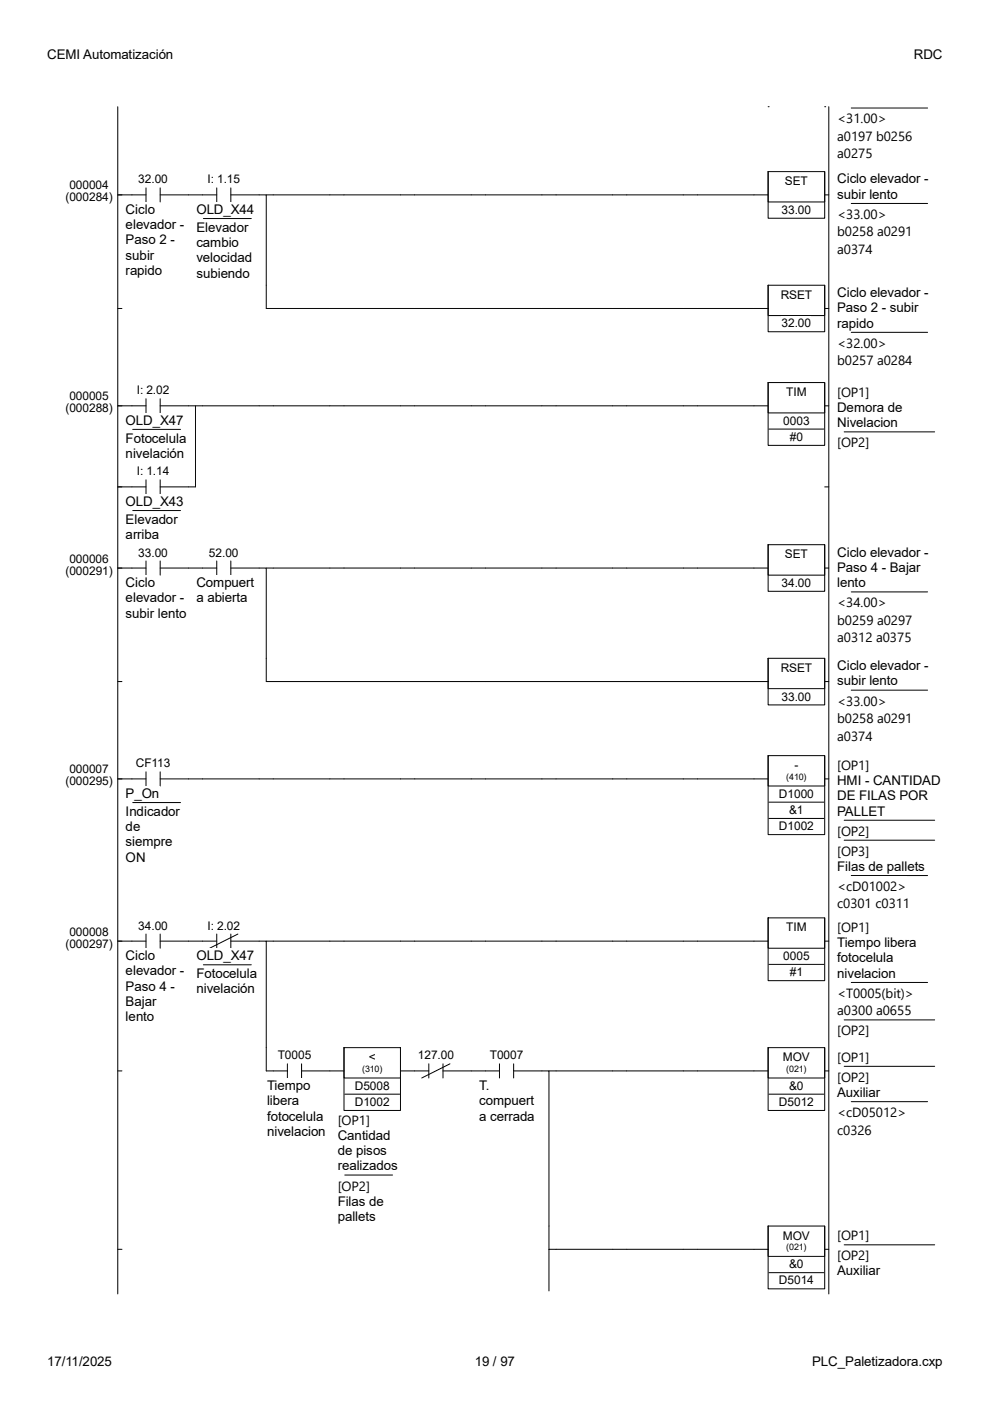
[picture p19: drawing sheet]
<svg xmlns="http://www.w3.org/2000/svg" width="210mm" height="297mm" viewBox="0 0 210 297" stroke-linecap="round" stroke-linejoin="round" font-family="sans-serif">
<defs><g id="words">
<g font-size="2.8">
<text x="10" y="12.5">CEMI Automatización</text>
<text x="193.8" y="12.5">RDC</text>
<text x="177.6" y="26.2">&lt;31.00&gt;</text>
<text x="177.6" y="29.9">a0197 b0256</text>
<text x="177.6" y="33.6">a0275</text>
<text x="177.6" y="38.9">Ciclo elevador -</text>
<text x="26.6" y="45.3">Ciclo</text>
<text x="41.7" y="45.3">OLD_X44</text>
<text x="177.6" y="42.1">subir lento</text>
<text x="177.6" y="46.4">&lt;33.00&gt;</text>
<text x="26.6" y="48.6">elevador -</text>
<text x="26.6" y="51.8">Paso 2 -</text>
<text x="41.7" y="49.1">Elevador</text>
<text x="41.7" y="52.4">cambio</text>
<text x="177.6" y="50.1">b0258 a0291</text>
<text x="177.6" y="53.8">a0374</text>
<text x="26.6" y="55.1">subir</text>
<text x="26.6" y="58.3">rapido</text>
<text x="41.7" y="55.6">velocidad</text>
<text x="41.7" y="58.9">subiendo</text>
<text x="177.6" y="63">Ciclo elevador -</text>
<text x="177.6" y="66.2">Paso 2 - subir</text>
<text x="177.6" y="69.5">rapido</text>
<text x="177.6" y="73.7">&lt;32.00&gt;</text>
<text x="177.6" y="77.4">b0257 a0284</text>
<text x="177.6" y="84.1">[OP1]</text>
<text x="177.6" y="87.3">Demora de</text>
<text x="26.6" y="90.1">OLD_X47</text>
<text x="26.6" y="93.8">Fotocelula</text>
<text x="177.6" y="90.6">Nivelacion</text>
<text x="177.6" y="94.8">[OP2]</text>
<text x="26.6" y="97.1">nivelación</text>
<text x="26.6" y="107.3">OLD_X43</text>
<text x="26.6" y="111">Elevador</text>
<text x="26.6" y="114.3">arriba</text>
<text x="177.6" y="118">Ciclo elevador -</text>
<text x="26.6" y="124.5">Ciclo</text>
<text x="41.7" y="124.5">Compuert</text>
<text x="177.6" y="121.3">Paso 4 - Bajar</text>
<text x="177.6" y="124.5">lento</text>
<text x="26.6" y="127.7">elevador -</text>
<text x="26.6" y="130.9">subir lento</text>
<text x="41.7" y="127.7">a abierta</text>
<text x="177.6" y="128.8">&lt;34.00&gt;</text>
<text x="177.6" y="132.5">b0259 a0297</text>
<text x="177.6" y="136.2">a0312 a0375</text>
<text x="177.6" y="142.1">Ciclo elevador -</text>
<text x="177.6" y="145.3">subir lento</text>
<text x="177.6" y="149.6">&lt;33.00&gt;</text>
<text x="177.6" y="153.3">b0258 a0291</text>
<text x="177.6" y="157">a0374</text>
<text x="177.6" y="163.2">[OP1]</text>
<text x="177.6" y="166.4">HMI - CANTIDAD</text>
<text x="26.6" y="169.2">P_On</text>
<text x="26.6" y="172.9">Indicador</text>
<text x="177.6" y="169.7">DE FILAS POR</text>
<text x="177.6" y="172.9">PALLET</text>
<text x="26.6" y="176.2">de</text>
<text x="26.6" y="179.4">siempre</text>
<text x="177.6" y="177.2">[OP2]</text>
<text x="26.6" y="182.7">ON</text>
<text x="177.6" y="181.4">[OP3]</text>
<text x="177.6" y="184.6">Filas de pallets</text>
<text x="177.6" y="188.9">&lt;cD01002&gt;</text>
<text x="177.6" y="192.6">c0301 c0311</text>
<text x="177.6" y="197.6">[OP1]</text>
<text x="26.6" y="203.6">Ciclo</text>
<text x="41.7" y="203.6">OLD_X47</text>
<text x="177.6" y="200.8">Tiempo libera</text>
<text x="26.6" y="206.8">elevador -</text>
<text x="41.7" y="207.3">Fotocelula</text>
<text x="177.6" y="204.1">fotocelula</text>
<text x="177.6" y="207.3">nivelacion</text>
<text x="26.6" y="210.1">Paso 4 -</text>
<text x="26.6" y="213.3">Bajar</text>
<text x="41.7" y="210.6">nivelación</text>
<text x="177.6" y="211.6">&lt;T0005(bit)&gt;</text>
<text x="177.6" y="215.3">a0300 a0655</text>
<text x="26.6" y="216.5">lento</text>
<text x="177.6" y="219.5">[OP2]</text>
<text x="177.6" y="225.1">[OP1]</text>
<text x="56.6" y="231.1">Tiempo</text>
<text x="101.6" y="231.1">T.</text>
<text x="177.6" y="229.4">[OP2]</text>
<text x="177.6" y="232.6">Auxiliar</text>
<text x="56.6" y="234.3">libera</text>
<text x="56.6" y="237.6">fotocelula</text>
<text x="71.6" y="238.4">[OP1]</text>
<text x="101.6" y="234.3">compuert</text>
<text x="101.6" y="237.6">a cerrada</text>
<text x="177.6" y="236.8">&lt;cD05012&gt;</text>
<text x="56.6" y="240.8">nivelacion</text>
<text x="71.6" y="241.7">Cantidad</text>
<text x="71.6" y="244.9">de pisos</text>
<text x="177.6" y="240.5">c0326</text>
<text x="71.6" y="248.1">realizados</text>
<text x="71.6" y="252.4">[OP2]</text>
<text x="71.6" y="255.6">Filas de</text>
<text x="71.6" y="258.9">pallets</text>
<text x="177.6" y="263">[OP1]</text>
<text x="177.6" y="267.2">[OP2]</text>
<text x="177.6" y="270.4">Auxiliar</text>
<text x="10" y="289.5">17/11/2025</text>
<text x="100.7" y="289.5">19 / 97</text>
<text x="172.3" y="289.5">PLC_Paletizadora.cxp</text>
</g>
<g font-size="2.5">
<text x="14.7" y="40.2">000004</text>
<text x="29.3" y="38.9">32.00</text>
<text x="44" y="38.9">I: 1.15</text>
<text x="166.5" y="39.2">SET</text>
<text x="13.9" y="42.7">(000284)</text>
<text x="165.8" y="45.3">33.00</text>
<text x="165.6" y="63.3">RSET</text>
<text x="165.8" y="69.4">32.00</text>
<text x="29" y="83.6">I: 2.02</text>
<text x="166.8" y="84">TIM</text>
<text x="13.9" y="87.4">(000288)</text>
<text x="14.7" y="84.9">000005</text>
<text x="166.1" y="90">0003</text>
<text x="167.5" y="93.5">#0</text>
<text x="29" y="100.8">I: 1.14</text>
<text x="14.7" y="119.3">000006</text>
<text x="29.3" y="118">33.00</text>
<text x="44.3" y="118">52.00</text>
<text x="166.5" y="118.4">SET</text>
<text x="13.9" y="121.8">(000291)</text>
<text x="165.8" y="124.4">34.00</text>
<text x="165.6" y="142.4">RSET</text>
<text x="165.8" y="148.5">33.00</text>
<text x="13.9" y="166.5">(000295)</text>
<text x="14.7" y="164">000007</text>
<text x="28.8" y="162.7">CF113</text>
<text x="168.5" y="163.1">-</text>
<text x="165.2" y="169.1">D1000</text>
<text x="167.4" y="172.6">&amp;1</text>
<text x="165.2" y="176">D1002</text>
<text x="29.3" y="197.1">34.00</text>
<text x="44" y="197.1">I: 2.02</text>
<text x="166.8" y="197.5">TIM</text>
<text x="13.9" y="200.9">(000297)</text>
<text x="14.7" y="198.4">000008</text>
<text x="166.1" y="203.5">0005</text>
<text x="167.5" y="207">#1</text>
<text x="58.9" y="224.6">T0005</text>
<text x="78.2" y="225">&lt;</text>
<text x="88.6" y="224.6">127.00</text>
<text x="103.9" y="224.6">T0007</text>
<text x="166.1" y="225">MOV</text>
<text x="75.2" y="231.1">D5008</text>
<text x="167.4" y="231.1">&amp;0</text>
<text x="75.2" y="234.5">D1002</text>
<text x="165.2" y="234.5">D5012</text>
<text x="166.1" y="262.8">MOV</text>
<text x="167.4" y="268.9">&amp;0</text>
<text x="165.2" y="272.3">D5014</text>
</g>
<g font-size="1.9">
<text x="166.8" y="165.3">(410)</text>
<text x="76.8" y="227.2">(310)</text>
<text x="166.8" y="227.2">(021)</text>
<text x="166.8" y="265.1">(021)</text>
</g>
</g></defs>
<path d="M25 22.6v251.7M175.8 22.6v251.7M180.6 22.9h16.1" fill="none" stroke="#000" stroke-width=".21"/>
<g fill="#fff">
<path d="M177.6 23.2h11.3v3.7h-11.3z"/>
<path d="M177.6 26.9h16v3.7h-16z"/>
<path d="M177.6 30.6h8.2v3.7h-8.2z"/>
</g>
<path d="M162.9 22.6h.1M174.9 22.6h.1" fill="none" stroke="#000" stroke-width=".21"/>
<g fill="#fff">
<path d="M14.7 37.9h8.4v2.8h-8.4z"/>
<path d="M13.9 40.5h10v2.8h-10z"/>
<path d="M29.3 36.7h6.3v2.8h-6.3z"/>
</g>
<path d="M31 39.8v3M34 39.8v3M28 41.3h3M34 41.3h6" fill="none" stroke="#000" stroke-width=".21"/>
<g fill="#fff">
<path d="M26.6 42.8h7.1v3.2h-7.1z"/>
<path d="M26.6 46.1h12.5v3.1h-12.5z"/>
<path d="M26.6 49.3h11.3v3.2h-11.3z"/>
<path d="M26.6 52.6h6.9v3.1h-6.9z"/>
<path d="M26.6 55.8h7.8v3.2h-7.8z"/>
<path d="M44 36.7h7v2.8h-7z"/>
</g>
<path d="M46 39.8v3M49 39.8v3M43 41.3h3M49 41.3h6" fill="none" stroke="#000" stroke-width=".21"/>
<path d="M41.7 42.8h12.3v3.2h-12.3z" fill="#fff"/>
<path d="M43.1 46.3h10.2" fill="none" stroke="#000" stroke-width=".21"/>
<g fill="#fff">
<path d="M41.7 46.6h11.8v3.2h-11.8z"/>
<path d="M41.7 49.8h9.8v3.2h-9.8z"/>
<path d="M41.7 53.1h12.6v3.1h-12.6z"/>
<path d="M41.7 56.3h11.3v3.2h-11.3z"/>
</g>
<path d="M162.9 36.4h12v6.4h-12zM58 41.3h12M73 41.3h11.9M87.9 41.3h12M103 41.3h11.9M117.9 41.3h12M132.9 41.3h12M147.9 41.3h12" fill="none" stroke="#000" stroke-width=".21"/>
<g fill="#fff">
<path d="M166.5 37h4.9v2.8h-4.9z"/>
<path d="M165.8 43.1h6.3v2.8h-6.3z"/>
<path d="M177.6 36.4h20.2v3.1h-20.2z"/>
<path d="M177.6 39.6h12.9v3.2h-12.9z"/>
</g>
<path d="M180.6 43.1h16.1" fill="none" stroke="#000" stroke-width=".21"/>
<g fill="#fff">
<path d="M177.6 43.4h11.3v3.7h-11.3z"/>
<path d="M177.6 47.1h16v3.7h-16z"/>
<path d="M177.6 50.8h8.2v3.7h-8.2z"/>
</g>
<g fill="none" stroke="#000" stroke-width=".21">
<path d="M162.9 36.4v9.9h12v-9.9M25.9 41.3h-.9h3M40 41.3h3M55 41.3h1.5v19.2M56.5 41.3h1.5M70 41.3h3M84.9 41.3h3M99.9 41.3h3.1M114.9 41.3h3M129.9 41.3h3M144.9 41.3h3M159.9 41.3h3"/>
<path d="M174.9 41.3h.9M58 65.4h12M73 65.4h11.9M87.9 65.4h12M103 65.4h11.9M117.9 65.4h12M132.9 65.4h12M147.9 65.4h12M162.9 60.5h12v6.4h-12z"/>
</g>
<g fill="#fff">
<path d="M165.6 61.1h6.7v2.8h-6.7z"/>
<path d="M165.8 67.2h6.3v2.8h-6.3z"/>
<path d="M177.6 60.5h20.2v3.1h-20.2z"/>
<path d="M177.6 63.7h18v3.2h-18z"/>
<path d="M177.6 67h7.7v3.1h-7.7z"/>
</g>
<path d="M180.6 70.5h16.1" fill="none" stroke="#000" stroke-width=".21"/>
<g fill="#fff">
<path d="M177.6 70.7h11.3v3.7h-11.3z"/>
<path d="M177.6 74.4h16.7v3.7h-16.7z"/>
</g>
<path d="M25 65.4h.9M56.5 60.5v4.9h1.5M70 65.4h3M84.9 65.4h3M99.9 65.4h3.1M114.9 65.4h3M129.9 65.4h3M144.9 65.4h3M159.9 65.4h3M162.9 60.5v9.8h12v-9.8M174.9 65.4h.9" fill="none" stroke="#000" stroke-width=".21"/>
<g fill="#fff">
<path d="M14.7 82.6h8.4v2.8h-8.4z"/>
<path d="M13.9 85.2h10v2.8h-10z"/>
<path d="M29 81.4h7v2.8h-7z"/>
</g>
<path d="M28 86h3M31 84.5v3M34 86h6M34 84.5v3" fill="none" stroke="#000" stroke-width=".21"/>
<path d="M26.6 87.5h12.3v3.2h-12.3z" fill="#fff"/>
<path d="M28.2 91h10.1" fill="none" stroke="#000" stroke-width=".21"/>
<g fill="#fff">
<path d="M26.6 91.3h13v3.2h-13z"/>
<path d="M26.6 94.6h12.5v3.1h-12.5z"/>
</g>
<path d="M43 86h12M58 86h12M73 86h11.9M87.9 86h12M103 86h11.9M117.9 86h12M132.9 86h12M147.9 86h12M162.9 81.1h12v6.4h-12z" fill="none" stroke="#000" stroke-width=".21"/>
<g fill="#fff">
<path d="M166.8 81.7h4.3v2.8h-4.3z"/>
<path d="M166.1 87.8h5.6v2.8h-5.6z"/>
</g>
<path d="M163.1 91h11.6" fill="none" stroke="#000" stroke-width=".21"/>
<g fill="#fff">
<path d="M167.5 91.2h2.8v2.9h-2.8z"/>
<path d="M177.6 81.1h6.8v3.7h-6.8z"/>
<path d="M177.6 84.8h14.6v3.2h-14.6z"/>
<path d="M177.6 88.1h12.9v3.1h-12.9z"/>
</g>
<path d="M179 91.6h19.2" fill="none" stroke="#000" stroke-width=".21"/>
<path d="M177.6 91.8h6.8v3.7h-6.8z" fill="#fff"/>
<g fill="none" stroke="#000" stroke-width=".21">
<path d="M25.9 86h-.9h3M40 86h1.5v12.3M41.5 86h1.5M55 86h3M70 86h3M84.9 86h3M99.9 86h3.1M114.9 86h3M129.9 86h3M144.9 86h3M159.9 86h3M162.9 81.1v13.3h12v-13.3"/>
<path d="M174.9 86h.9"/>
</g>
<path d="M29 98.6h7v2.8h-7z" fill="#fff"/>
<path d="M28 103.2h3M31 101.7v3M34 103.2h6M34 101.7v3" fill="none" stroke="#000" stroke-width=".21"/>
<path d="M26.6 104.7h12.3v3.2h-12.3z" fill="#fff"/>
<path d="M28.2 108.2h10.1" fill="none" stroke="#000" stroke-width=".21"/>
<g fill="#fff">
<path d="M26.6 108.5h11.9v3.2h-11.9z"/>
<path d="M26.6 111.8h7.2v3.1h-7.2z"/>
</g>
<path d="M41.5 98.3v4.9h-1.5M25.9 103.2h-.9h3M174.9 103.2h.9" fill="none" stroke="#000" stroke-width=".21"/>
<g fill="#fff">
<path d="M14.7 117h8.4v2.8h-8.4z"/>
<path d="M13.9 119.6h10v2.8h-10z"/>
<path d="M29.3 115.8h6.3v2.8h-6.3z"/>
</g>
<path d="M31 118.9v3M34 118.9v3M28 120.4h3M34 120.4h6" fill="none" stroke="#000" stroke-width=".21"/>
<g fill="#fff">
<path d="M26.6 121.9h7.1v3.2h-7.1z"/>
<path d="M26.6 125.2h12.5v3.1h-12.5z"/>
<path d="M26.6 128.4h13v3.2h-13z"/>
<path d="M44.3 115.8h6.3v2.8h-6.3z"/>
</g>
<path d="M46 118.9v3M49 118.9v3M43 120.4h3M49 120.4h6" fill="none" stroke="#000" stroke-width=".21"/>
<g fill="#fff">
<path d="M41.7 121.9h12.3v3.2h-12.3z"/>
<path d="M41.7 125.2h10.9v3.1h-10.9z"/>
</g>
<path d="M162.9 115.5h12v6.4h-12zM58 120.4h12M73 120.4h11.9M87.9 120.4h12M103 120.4h11.9M117.9 120.4h12M132.9 120.4h12M147.9 120.4h12" fill="none" stroke="#000" stroke-width=".21"/>
<g fill="#fff">
<path d="M166.5 116.1h4.9v2.8h-4.9z"/>
<path d="M165.8 122.2h6.3v2.8h-6.3z"/>
<path d="M177.6 115.5h20.2v3.1h-20.2z"/>
<path d="M177.6 118.7h18.5v3.2h-18.5z"/>
<path d="M177.6 122h6v3.1h-6z"/>
</g>
<path d="M180.6 125.5h16.1" fill="none" stroke="#000" stroke-width=".21"/>
<g fill="#fff">
<path d="M177.6 125.8h11.3v3.7h-11.3z"/>
<path d="M177.6 129.5h16v3.7h-16z"/>
<path d="M177.6 133.2h16.5v3.7h-16.5z"/>
</g>
<g fill="none" stroke="#000" stroke-width=".21">
<path d="M162.9 115.5v9.9h12v-9.9M25.9 120.4h-.9h3M40 120.4h3M55 120.4h1.5v19.2M56.5 120.4h1.5M70 120.4h3M84.9 120.4h3M99.9 120.4h3.1M114.9 120.4h3M129.9 120.4h3M144.9 120.4h3M159.9 120.4h3"/>
<path d="M162.9 139.6h12v6.4h-12zM174.9 120.4h.9M58 144.5h12M73 144.5h11.9M87.9 144.5h12M103 144.5h11.9M117.9 144.5h12M132.9 144.5h12M147.9 144.5h12"/>
</g>
<g fill="#fff">
<path d="M165.6 140.2h6.7v2.8h-6.7z"/>
<path d="M165.8 146.3h6.3v2.8h-6.3z"/>
<path d="M177.6 139.6h20.2v3.1h-20.2z"/>
<path d="M177.6 142.8h12.9v3.2h-12.9z"/>
</g>
<path d="M180.6 146.3h16.1" fill="none" stroke="#000" stroke-width=".21"/>
<g fill="#fff">
<path d="M177.6 146.6h11.3v3.7h-11.3z"/>
<path d="M177.6 150.3h16v3.7h-16z"/>
<path d="M177.6 154h8.2v3.7h-8.2z"/>
</g>
<path d="M56.5 139.6v4.9h1.5M162.9 139.6v9.9h12v-9.9M25 144.5h.9M70 144.5h3M84.9 144.5h3M99.9 144.5h3.1M114.9 144.5h3M129.9 144.5h3M144.9 144.5h3M159.9 144.5h3M174.9 144.5h.9" fill="none" stroke="#000" stroke-width=".21"/>
<g fill="#fff">
<path d="M14.7 161.7h8.4v2.8h-8.4z"/>
<path d="M13.9 164.3h10v2.8h-10z"/>
<path d="M28.8 160.5h7.4v2.8h-7.4z"/>
</g>
<path d="M28 165.1h3M31 163.6v3M34 165.1h6M34 163.6v3" fill="none" stroke="#000" stroke-width=".21"/>
<path d="M26.6 166.6h7.2v3.2h-7.2z" fill="#fff"/>
<path d="M28.2 170.2h10.1" fill="none" stroke="#000" stroke-width=".21"/>
<g fill="#fff">
<path d="M26.6 170.4h12.3v3.2h-12.3z"/>
<path d="M26.6 173.7h4v3.1h-4z"/>
<path d="M26.6 176.9h10.8v3.2h-10.8z"/>
<path d="M26.6 180.1h4.3v3.2h-4.3z"/>
</g>
<path d="M43 165.1h12M58 165.1h12M73 165.1h11.9M87.9 165.1h12M103 165.1h11.9M117.9 165.1h12M132.9 165.1h12M147.9 165.1h12M162.9 160.2h12v6.4h-12z" fill="none" stroke="#000" stroke-width=".21"/>
<g fill="#fff">
<path d="M168.5 160.8h.9v2.8h-.9z"/>
<path d="M166.8 163.6h4.3v2.2h-4.3z"/>
<path d="M165.2 166.9h7.4v2.8h-7.4z"/>
</g>
<path d="M163.1 170.1h11.6" fill="none" stroke="#000" stroke-width=".21"/>
<path d="M167.4 170.3h3.1v2.9h-3.1z" fill="#fff"/>
<path d="M163.1 173.5h11.6" fill="none" stroke="#000" stroke-width=".21"/>
<g fill="#fff">
<path d="M165.2 173.8h7.4v2.8h-7.4z"/>
<path d="M177.6 160.2h6.8v3.7h-6.8z"/>
<path d="M177.6 163.9h22v3.2h-22z"/>
<path d="M177.6 167.2h20.1v3.1h-20.1z"/>
<path d="M177.6 170.4h10.2v3.1h-10.2z"/>
</g>
<path d="M179 173.9h19.2" fill="none" stroke="#000" stroke-width=".21"/>
<path d="M177.6 174.2h6.8v3.7h-6.8z" fill="#fff"/>
<path d="M179 178.1h19.2" fill="none" stroke="#000" stroke-width=".21"/>
<g fill="#fff">
<path d="M177.6 178.4h6.8v3.7h-6.8z"/>
<path d="M177.6 182.1h18.6v3.2h-18.6z"/>
</g>
<path d="M180.6 185.6h16.1" fill="none" stroke="#000" stroke-width=".21"/>
<g fill="#fff">
<path d="M177.6 185.9h14.7v3.7h-14.7z"/>
<path d="M177.6 189.6h16.2v3.7h-16.2z"/>
</g>
<path d="M25.9 165.1h-.9h3M40 165.1h3M55 165.1h3M70 165.1h3M84.9 165.1h3M99.9 165.1h3.1M114.9 165.1h3M129.9 165.1h3M144.9 165.1h3M159.9 165.1h3M162.9 160.2v16.8h12v-16.8M174.9 165.1h.9" fill="none" stroke="#000" stroke-width=".21"/>
<g fill="#fff">
<path d="M14.7 196.1h8.4v2.8h-8.4z"/>
<path d="M13.9 198.7h10v2.8h-10z"/>
<path d="M29.3 194.9h6.3v2.8h-6.3z"/>
</g>
<path d="M28 199.5h3M31 198v3M34 199.5h6M34 198v3" fill="none" stroke="#000" stroke-width=".21"/>
<g fill="#fff">
<path d="M26.6 201h7.1v3.2h-7.1z"/>
<path d="M26.6 204.3h12.5v3.1h-12.5z"/>
<path d="M26.6 207.5h11.3v3.2h-11.3z"/>
<path d="M26.6 210.8h7.4v3.1h-7.4z"/>
<path d="M26.6 214h6.1v3.2h-6.1z"/>
<path d="M44 194.9h7v2.8h-7z"/>
</g>
<path d="M43 199.5h3M46 198v3M49 199.5h6M49 198v3M50.5 198l-6 3" fill="none" stroke="#000" stroke-width=".21"/>
<path d="M41.7 201h12.3v3.2h-12.3z" fill="#fff"/>
<path d="M43.1 204.6h10.2" fill="none" stroke="#000" stroke-width=".21"/>
<g fill="#fff">
<path d="M41.7 204.8h12.9v3.2h-12.9z"/>
<path d="M41.7 208.1h12.4v3.1h-12.4z"/>
</g>
<path d="M58 199.5h12M73 199.5h11.9M87.9 199.5h12M103 199.5h11.9M117.9 199.5h12M132.9 199.5h12M147.9 199.5h12M162.9 194.6h12v6.4h-12z" fill="none" stroke="#000" stroke-width=".21"/>
<g fill="#fff">
<path d="M166.8 195.2h4.3v2.8h-4.3z"/>
<path d="M166.1 201.3h5.6v2.8h-5.6z"/>
</g>
<path d="M163.1 204.5h11.6" fill="none" stroke="#000" stroke-width=".21"/>
<g fill="#fff">
<path d="M167.5 204.7h2.8v2.9h-2.8z"/>
<path d="M177.6 194.6h6.8v3.7h-6.8z"/>
<path d="M177.6 198.3h17.6v3.2h-17.6z"/>
<path d="M177.6 201.5h12.7v3.2h-12.7z"/>
<path d="M177.6 204.8h12.5v3.1h-12.5z"/>
</g>
<path d="M180.6 208.3h16.1" fill="none" stroke="#000" stroke-width=".21"/>
<g fill="#fff">
<path d="M177.6 208.6h16.3v3.7h-16.3z"/>
<path d="M177.6 212.3h16.5v3.7h-16.5z"/>
</g>
<path d="M179 216.2h19.2" fill="none" stroke="#000" stroke-width=".21"/>
<path d="M177.6 216.5h6.8v3.7h-6.8z" fill="#fff"/>
<g fill="none" stroke="#000" stroke-width=".21">
<path d="M25.9 199.5h-.9h3M40 199.5h3M55 199.5h1.5v22.6M56.5 199.5h1.5M70 199.5h3M84.9 199.5h3M99.9 199.5h3.1M114.9 199.5h3M129.9 199.5h3M144.9 199.5h3M159.9 199.5h3M162.9 194.6v13.3h12v-13.3"/>
<path d="M174.9 199.5h.9"/>
</g>
<path d="M58.9 222.4h7.1v2.8h-7.1z" fill="#fff"/>
<path d="M58 227.1h3M61 225.6v3M64 227.1h6M64 225.6v3" fill="none" stroke="#000" stroke-width=".21"/>
<g fill="#fff">
<path d="M56.6 228.6h10.1v3.1h-10.1z"/>
<path d="M56.6 231.8h7.7v3.1h-7.7z"/>
<path d="M56.6 235.1h12.8v3.1h-12.8z"/>
<path d="M56.6 238.3h12.5v3.1h-12.5z"/>
</g>
<path d="M73 222.1h11.9v6.5h-11.9z" fill="none" stroke="#000" stroke-width=".21"/>
<g fill="#fff">
<path d="M78.2 222.7h1.5v2.9h-1.5z"/>
<path d="M76.8 225.6h4.3v2.1h-4.3z"/>
<path d="M75.2 228.8h7.5v2.8h-7.5z"/>
</g>
<path d="M73.1 232h11.7" fill="none" stroke="#000" stroke-width=".21"/>
<g fill="#fff">
<path d="M75.2 232.3h7.5v2.8h-7.5z"/>
<path d="M71.6 235.4h6.9v3.7h-6.9z"/>
<path d="M71.6 239.1h12v3.2h-12z"/>
<path d="M71.6 242.4h11.3v3.1h-11.3z"/>
<path d="M71.6 245.6h12.8v3.2h-12.8z"/>
</g>
<path d="M73.1 249.1h10.2" fill="none" stroke="#000" stroke-width=".21"/>
<g fill="#fff">
<path d="M71.6 249.4h6.9v3.7h-6.9z"/>
<path d="M71.6 253.1h10.6v3.2h-10.6z"/>
<path d="M71.6 256.3h8.1v3.2h-8.1z"/>
</g>
<path d="M73 222.1v13.3h11.9v-13.3" fill="none" stroke="#000" stroke-width=".21"/>
<path d="M88.6 222.4h7.7v2.8h-7.7z" fill="#fff"/>
<path d="M87.9 227.1h3.1M91 225.6v3M94 227.1h5.9M94 225.6v3M95.4 225.6l-5.9 3" fill="none" stroke="#000" stroke-width=".21"/>
<path d="M103.9 222.4h7.1v2.8h-7.1z" fill="#fff"/>
<path d="M103 227.1h2.9M105.9 225.6v3M108.9 227.1h6M108.9 225.6v3" fill="none" stroke="#000" stroke-width=".21"/>
<g fill="#fff">
<path d="M101.6 228.6h3v3.1h-3z"/>
<path d="M101.6 231.8h11.7v3.1h-11.7z"/>
<path d="M101.6 235.1h11.8v3.1h-11.8z"/>
</g>
<path d="M117.9 227.1h12M132.9 227.1h12M147.9 227.1h12M162.9 222.1h12v6.5h-12z" fill="none" stroke="#000" stroke-width=".21"/>
<g fill="#fff">
<path d="M166.1 222.7h5.7v2.9h-5.7z"/>
<path d="M166.8 225.6h4.3v2.1h-4.3z"/>
<path d="M167.4 228.8h3.1v2.8h-3.1z"/>
</g>
<path d="M163.1 232h11.6" fill="none" stroke="#000" stroke-width=".21"/>
<g fill="#fff">
<path d="M165.2 232.3h7.4v2.8h-7.4z"/>
<path d="M177.6 222.1h6.8v3.7h-6.8z"/>
</g>
<path d="M179 226.1h19.2" fill="none" stroke="#000" stroke-width=".21"/>
<g fill="#fff">
<path d="M177.6 226.4h6.8v3.7h-6.8z"/>
<path d="M177.6 230.1h9.2v3.1h-9.2z"/>
</g>
<path d="M180.6 233.6h16.1" fill="none" stroke="#000" stroke-width=".21"/>
<g fill="#fff">
<path d="M177.6 233.8h14.7v3.7h-14.7z"/>
<path d="M177.6 237.5h8.1v3.7h-8.1z"/>
</g>
<g fill="none" stroke="#000" stroke-width=".21">
<path d="M25 227.1h.9M56.5 222.1v5h1.5M70 227.1h3M84.9 227.1h3M99.9 227.1h3.1M114.9 227.1h1.5v32.8M116.4 227.1h1.5M129.9 227.1h3M144.9 227.1h3M159.9 227.1h3M162.9 222.1v13.3h12v-13.3M174.9 227.1h.9"/>
<path d="M162.9 259.9h12v6.5h-12zM117.9 264.9h12M132.9 264.9h12M147.9 264.9h12"/>
</g>
<g fill="#fff">
<path d="M166.1 260.6h5.7v2.8h-5.7z"/>
<path d="M166.8 263.4h4.3v2.1h-4.3z"/>
<path d="M167.4 266.7h3.1v2.8h-3.1z"/>
</g>
<path d="M163.1 269.8h11.6" fill="none" stroke="#000" stroke-width=".21"/>
<g fill="#fff">
<path d="M165.2 270.1h7.4v2.8h-7.4z"/>
<path d="M177.6 259.9h6.8v3.8h-6.8z"/>
</g>
<path d="M179 263.9h19.2" fill="none" stroke="#000" stroke-width=".21"/>
<g fill="#fff">
<path d="M177.6 264.2h6.8v3.7h-6.8z"/>
<path d="M177.6 267.9h9.2v3.1h-9.2z"/>
</g>
<path d="M116.4 259.9v13.8M162.9 259.9v13.4h12v-13.4M25 264.9h.9M116.4 264.9h1.5M129.9 264.9h3M144.9 264.9h3M159.9 264.9h3M174.9 264.9h.9" fill="none" stroke="#000" stroke-width=".21"/>
<use href="#words"/>
</svg>
